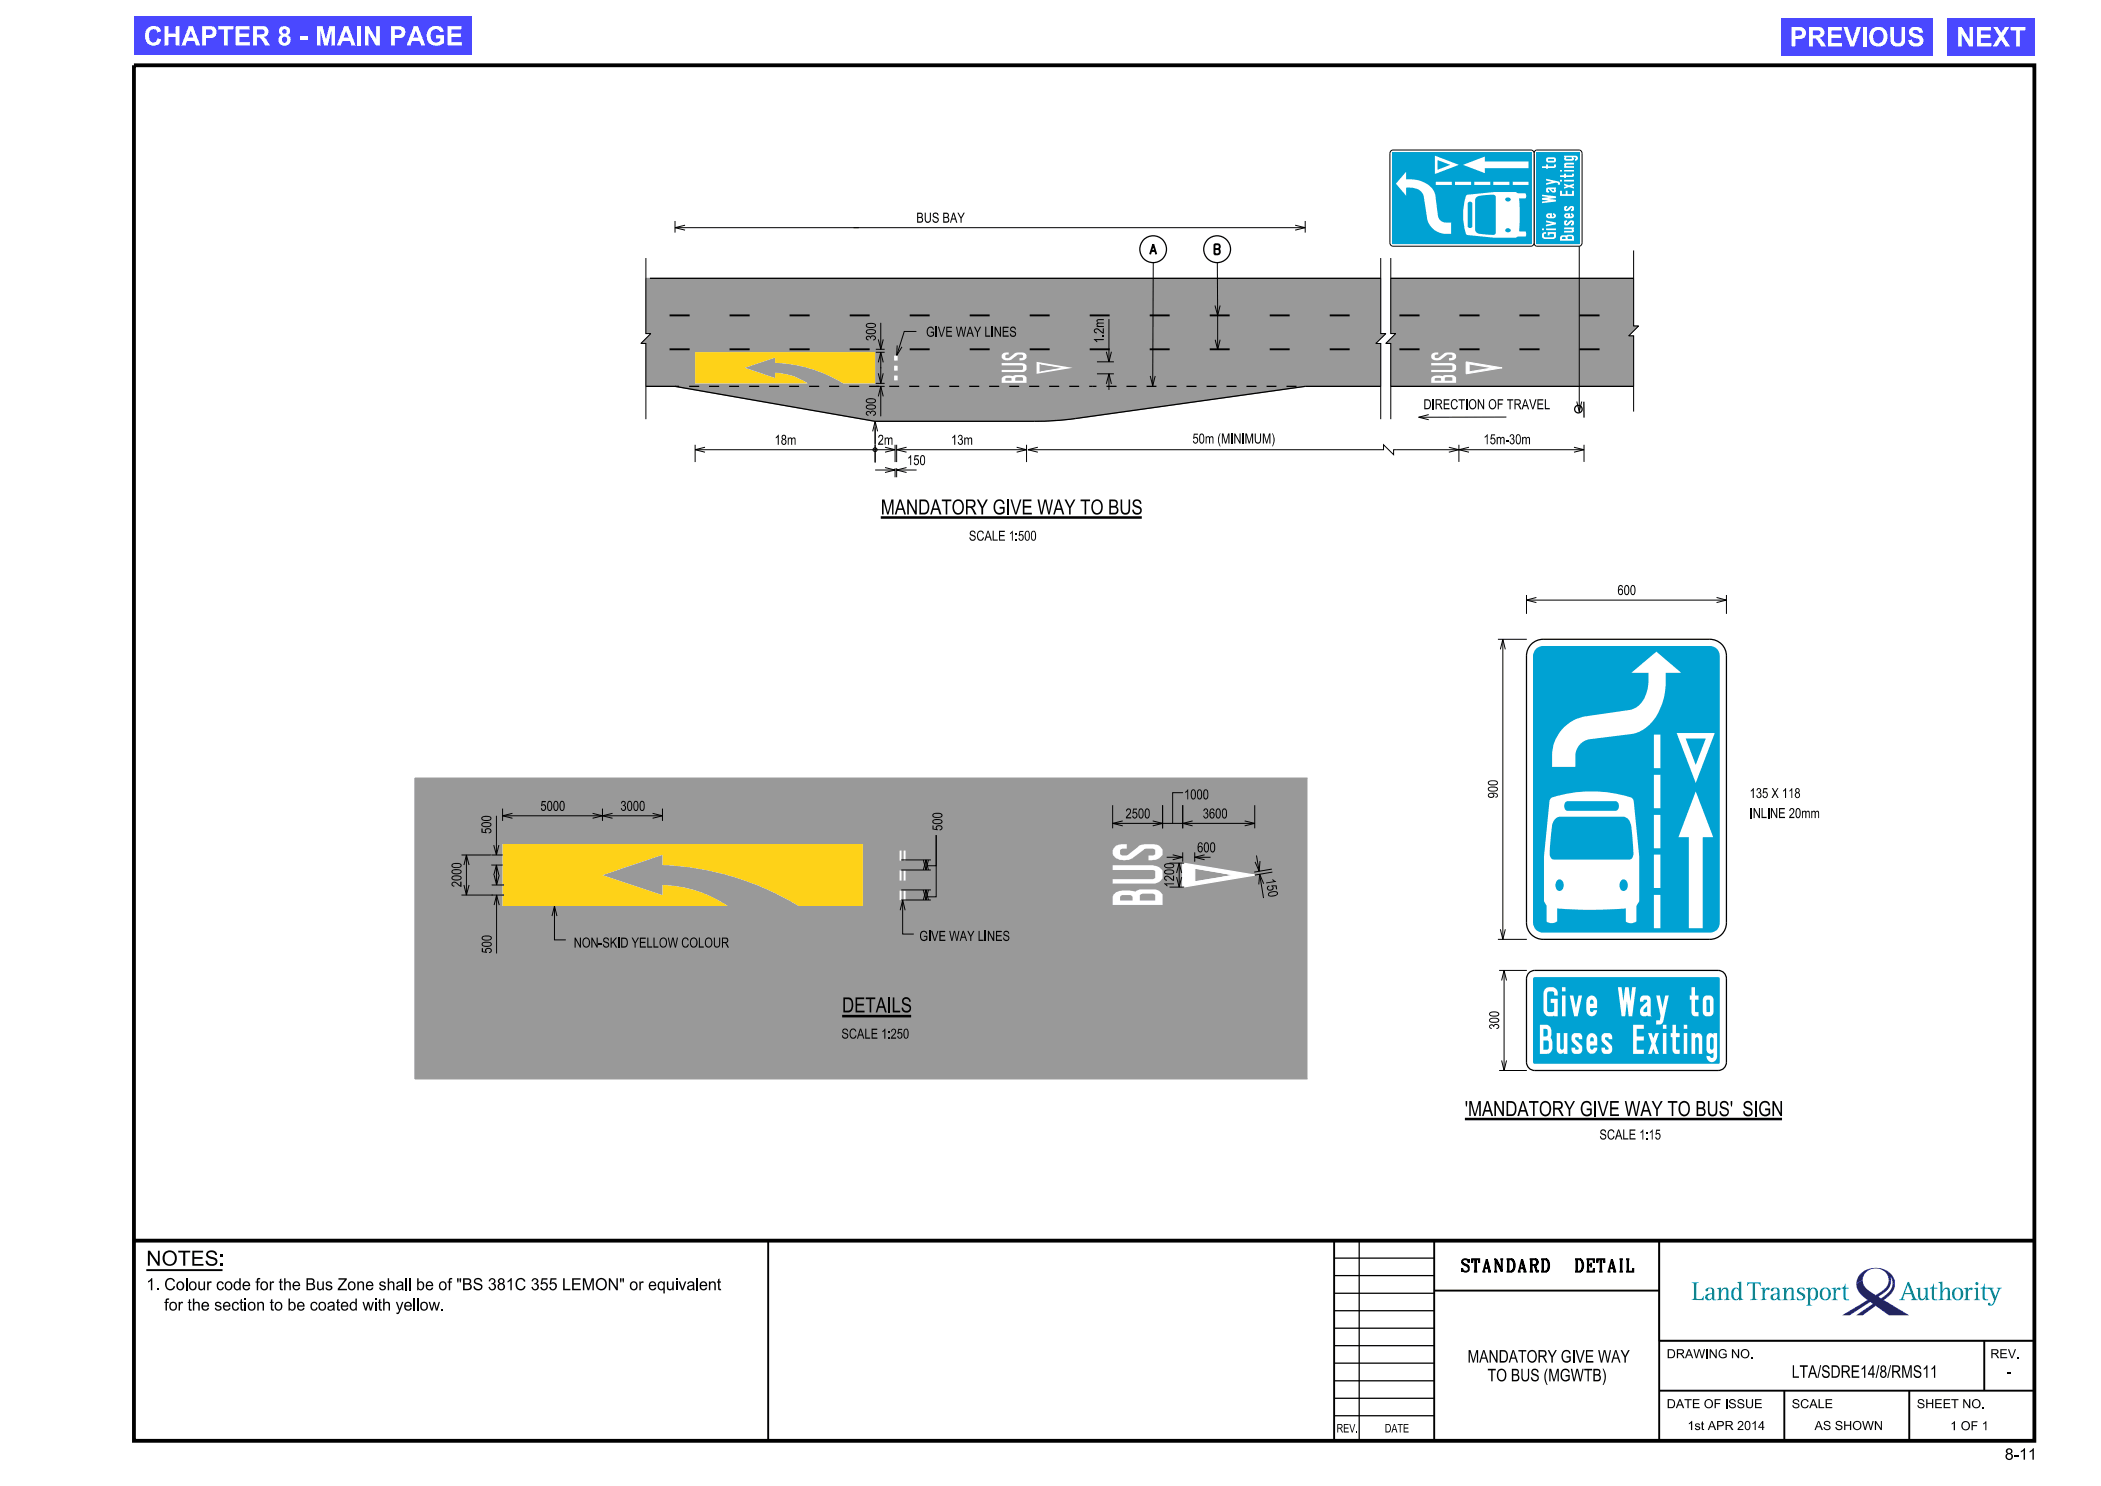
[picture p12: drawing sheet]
<svg xmlns="http://www.w3.org/2000/svg" width="420mm" height="297mm" viewBox="0 0 420 297" stroke-linecap="round" stroke-linejoin="round" font-family="sans-serif">
<defs><g id="words">
<g font-size="3.8" fill="#fff">
<text x="28.7" y="9.1">CHAPTER 8 - MAIN PAGE</text>
<text x="357.8" y="9.3">PREVIOUS</text>
<text x="391.1" y="9.3">NEXT</text>
</g>
<g font-size="3">
<text x="176.1" y="102.8">MANDATORY GIVE WAY TO BUS</text>
<text x="168.3" y="202.3">DETAILS</text>
<text x="292.8" y="223.1">'MANDATORY GIVE WAY TO BUS' SIGN</text>
<text x="29.3" y="253">NOTES:</text>
</g>
<g font-size="2.5">
<text x="292.3" y="254.2">STANDARD</text>
<text x="313.9" y="254.2">DETAIL</text>
<text x="293.3" y="272.3">MANDATORY GIVE WAY</text>
<text x="358.2" y="275.4">LTA/SDRE14/8/RMS11</text>
<text x="401.2" y="275.4">-</text>
<text x="297.4" y="276.1">TO BUS (MGWTB)</text>
</g>
<g font-size="2.4">
<text x="29.3" y="257.9">1. Colour code for the Bus Zone shall be of &quot;BS 381C 355 LEMON&quot; or equivalent</text>
<text x="32.8" y="261.9">for the section to be coated with yellow.</text>
</g>
<text font-size="2.3" x="400.8" y="291.8">8-11</text>
<g font-size="2">
<text x="183.2" y="44.5">BUS BAY</text>
<text x="229.9" y="50.8">A</text>
<text x="242.8" y="50.8">B</text>
<text x="185.1" y="67.3">GIVE WAY LINES</text>
<text x="284.6" y="81.8">DIRECTION OF TRAVEL</text>
<text x="154.8" y="88.9">18m</text>
<text x="175.5" y="88.9">2m</text>
<text x="190.1" y="88.9">13m</text>
<text x="238.4" y="88.6">50m (MINIMUM)</text>
<text x="296.6" y="88.8">15m-30m</text>
<text x="181.3" y="93">150</text>
<text x="193.7" y="108.1">SCALE 1:500</text>
<text x="323.3" y="118.9">600</text>
<text x="236.7" y="159.8">1000</text>
<text x="349.8" y="159.5">135 X 118</text>
<text x="108" y="162.1">5000</text>
<text x="124" y="162.1">3000</text>
<text x="225" y="163.6">2500</text>
<text x="240.4" y="163.6">3600</text>
<text x="349.8" y="163.5">INLINE 20mm</text>
<text x="239.3" y="170.3">600</text>
<text x="253" y="175.8" transform="rotate(81 253 175.8)">150</text>
<text x="114.7" y="189.4">NON-SKID YELLOW COLOUR</text>
<text x="183.8" y="188">GIVE WAY LINES</text>
<text x="168.2" y="207.6">SCALE 1:250</text>
<text x="319.7" y="227.8">SCALE 1:15</text>
</g>
<g font-size="1.8">
<text x="333.2" y="271.5">DRAWING NO.</text>
<text x="397.9" y="271.5">REV.</text>
<text x="333.2" y="281.5">DATE OF ISSUE</text>
<text x="358.2" y="281.5">SCALE</text>
<text x="383.2" y="281.5">SHEET NO.</text>
<text x="337.3" y="285.8">1st APR 2014</text>
<text x="362.7" y="285.8">AS SHOWN</text>
<text x="389.9" y="285.9">1 OF 1</text>
</g>
<g font-size="1.7">
<text x="267.2" y="286.3">REV.</text>
<text x="276.8" y="286.3">DATE</text>
</g>
<text font-size="1.6" x="220.7" y="66.7" transform="rotate(-90 220.7 66.7)">2</text>
</g></defs>
<g fill="none" stroke="#fff" stroke-width=".2">
<path d="M308.8 197.7l.7-.4h.9l.6 .3 .3 .4 .1 1h-.7v-.6l-.3-.2-1 .1-.1 3.7 .2 .3h.9l.2-.2 .1-1.7h-.7v-.8h1.4v3.5h-.7v-.4l-.3 .4h-.9l-.5-.2-.4-.5-.1-3.9zM312.2 197.3h.7v.9h-.7zM312.2 199h.7v4.1h-.7zM313.8 199h.7l.5 2.5 .6-2.5h.7l-.9 4.1h-.7zM317.5 199.3a1.07 1.07 0 0 1 1.2-.2 1.07 1.07 0 0 1 .6 1.1v1.3h-1.4v.5l.1 .2 .3 .1 .3-.4h.7a1.09 1.09 0 0 1-1.1 1.2 1.09 1.09 0 0 1-1.1-1.2v-1.7zM318 199.8l.4 .1 .2 .7h-.7v-.5zM323.4 197.3h.8l.3 2.8 .4-2.8h.7l.3 2.8 .4-2.8h.7l-.7 5.8h-.7l-.4-3-.3 3h-.7zM328.1 199.2l.4-.2h1l.3 .2 .2 .5v3.2l.3 .2h-.8l-.2-.3-.2 .3h-.6a1.05 1.05 0 0 1-.7-.8 1.05 1.05 0 0 1 .5-1.1l1-1v-.3l-.7-.1-.1 .4h-.7l.1-.7zM331.1 199h.7l.6 2.5 .5-2.5h.7l-1.1 5.1-.4 .6-.3 .1h-.7v-.9h.7l.2-.8zM338.1 197.3h.7v1.7h.7v.8h-.7v2.4l.7 .1v.8h-.9l-.3-.2-.2-.4v-2.7h-.3v-.8h.3zM340.7 199.1l.4-.1h.9l.5 .6v2.7l-.1 .4-.4 .4h-1.1l-.5-.6v-2.7zM341.1 199.8l.7 .1v2.4h-.6l-.1-.2z"/>
<path d="M307.8 204.8h1.5l.4 .2 .3 .4 .1 .5v1a.65 .65 0 0 0 .1 1l.1 1.6-.3 .8-.5 .3h-1.7zM308.5 208h.8l.3 .2v1.3l-.2 .3h-.9zM308.5 205.6h.6l.3 .3v1l-.2 .2h-.7zM311.2 206.5h.7v3l.2 .3h.3l.2-.3v-3h.7v4.1h-.7v-.3a.77 .77 0 0 1-.9 .3 .77 .77 0 0 1-.5-.9zM314.4 206.7l.3-.2h1l.3 .1 .3 .4v.7h-.7l-.1-.4-.6 .1v.3l1.3 1.2 .1 .4v.7l-.5 .6h-1.2l-.4-.5-.1-.7h.8l.1 .4 .6-.1v-.3l-1.4-1.4-.1-.8zM317.6 206.7a1.06 1.06 0 0 1 1.2-.1 1.06 1.06 0 0 1 .5 1.1v1.3h-1.4v.5l.2 .3h.2l.3-.4h.7a1.09 1.09 0 0 1-1.1 1.2 1.09 1.09 0 0 1-1.1-1.2l.1-1.9zM318 207.4l.2-.1 .3 .1 .1 .7h-.7zM320.4 206.6l.3-.1h1l.6 .5v.7h-.7l-.1-.4-.6 .1v.3l1.4 1.5v.8l-.5 .6h-1.2l-.5-.6v-.6h.8v.4l.7-.1v-.3l-1.2-1-.2-.4-.1-.9zM326.5 204.8h2.1v.8h-1.4v1.5h1.4v.9h-1.4v1.8h1.4v.8h-2.1zM328.6 201.6l.7-.6-.1 1.3-.6-.1zM329.5 206.5h.7l.3 1 .4-1h.7l-.7 2.1 .7 2h-.7l-.4-1-.3 1h-.7l.7-2zM332.4 204.8h.7v.8h-.7z"/>
<path d="M332.4 206.5h.7v4.1h-.7zM334.3 204.8h.7v1.7h.8v.8h-.8v2.4l.1 .1h.7v.8l-1.1-.1-.4-.6v-2.6h-.3v-.8h.3zM336.6 204.8h.7v.8h-.7zM336.6 206.5h.7v4.1h-.7zM338.1 206.5h.8v.4a.76 .76 0 0 1 .9-.4 .76 .76 0 0 1 .5 .9v3.2h-.7v-3a.36 .36 0 0 0-.4-.3 .36 .36 0 0 0-.3 .4v2.9h-.8zM341.4 206.7a.72 .72 0 0 1 1.1 .2v-.4h.8v4.5a1.08 1.08 0 0 1-1.1 1.3 1.08 1.08 0 0 1-1.1-1.3h.7l.3 .5 .3-.1 .1-1.1a.77 .77 0 0 1-.9 .3 .77 .77 0 0 1-.5-.9v-2.5zM341.9 207.4l.4-.1 .2 .3v1.9l-.2 .3h-.3l-.2-.3z"/>
</g>
<g fill="#fff">
<path d="M308.8 197.7l.7-.4h.9l.6 .3 .3 .4 .1 1h-.7v-.7l-.3-.1h-.9l-.1 .1-.1 3.7 .3 .3 1-.1 .1-.2v-1.6h-.7v-.8h1.4v3.5h-.7v-.4l-.3 .4h-.9l-.5-.2-.4-.5-.1-3.9z" fill-rule="evenodd"/>
<path d="M312.2 199h.7v4.1h-.7z" fill-rule="evenodd"/>
<path d="M312.2 197.3h.7v.9h-.7z" fill-rule="evenodd"/>
<path d="M313.8 199h.7l.5 2.5 .6-2.5h.7l-.9 4.1h-.7z" fill-rule="evenodd"/>
<path d="M317.5 199.3l-.4 .9v1.7a1.09 1.09 0 0 0 1.1 1.2 1.09 1.09 0 0 0 1.1-1.2h-.7a.35 .35 0 0 1-.4 .4 .35 .35 0 0 1-.3-.4v-.4h1.4v-1.3a1.07 1.07 0 0 0-.6-1.1 1.07 1.07 0 0 0-1.2 .2zM318 199.9a.34 .34 0 0 1 .4-.1 .34 .34 0 0 1 .2 .4v.4h-.7v-.5z" fill-rule="evenodd"/>
<path d="M323.4 197.3h.8l.3 2.8 .4-2.8h.7l.3 2.8 .4-2.8h.7l-.7 5.8h-.7l-.4-3-.3 3h-.7z" fill-rule="evenodd"/>
<path d="M328.1 199.2l-.2 .3-.1 .7h.7l.2-.4h.5l.1 .4-1 1a1.09 1.09 0 0 0 .2 1.9h.5l.2-.2 .2 .2h.7l-.1-3.4-.2-.5-.3-.2h-1zM328.6 201.7l.7-.7-.1 1.3-.6-.1z" fill-rule="evenodd"/>
<path d="M331.1 199h.7l.6 2.5 .5-2.5h.7l-1.1 5.1-.4 .6-.3 .1h-.7v-.9h.6l.3-.8z" fill-rule="evenodd"/>
<path d="M338.1 197.3h.7v1.7h.7v.8h-.7v2.4l.7 .1v.8h-.9l-.3-.2-.2-.4v-2.7h-.3v-.8h.3z" fill-rule="evenodd"/>
<path d="M340.7 199.1l-.3 .7v2.7l.5 .6h1.1l.4-.4 .1-.4v-2.7l-.5-.6h-.9zM341.2 199.8l.6 .1v2.2l-.1 .2-.6-.1z" fill-rule="evenodd"/>
<path d="M307.8 204.8v5.8h1.7l.5-.3 .3-.8-.1-1.6a.98 .98 0 0 1-.1-1.2v-.8l-.1-.5-.3-.4-.4-.2zM308.5 208h.8l.3 .2v1.3l-.2 .3h-.9zM308.5 205.6l.7 .1 .2 .2v1l-.3 .2h-.6z" fill-rule="evenodd"/>
<path d="M311.2 206.5h.7v2.9a.36 .36 0 0 0 .4 .4 .36 .36 0 0 0 .3-.4v-2.9h.7v4.1h-.7v-.3a.77 .77 0 0 1-.9 .3 .77 .77 0 0 1-.5-.9z" fill-rule="evenodd"/>
<path d="M314.4 206.7l.3-.2h1l.3 .1 .3 .4v.7h-.7l-.1-.4-.6 .1v.4l1.3 1.1 .1 .4v.7l-.5 .6h-1.2l-.4-.5-.1-.7h.8v.3l.1 .1h.5l.1-.1v-.2l-1.4-1.5-.1-.8z" fill-rule="evenodd"/>
<path d="M317.6 206.7l-.4 .8-.1 1.9a1.09 1.09 0 0 0 1.1 1.2 1.09 1.09 0 0 0 1.1-1.2h-.7a.36 .36 0 0 1-.3 .4 .36 .36 0 0 1-.4-.4v-.4h1.4v-1.3a1.07 1.07 0 0 0-.5-1 1.07 1.07 0 0 0-1.2 0zM318 207.5a.35 .35 0 0 1 .4-.2 .35 .35 0 0 1 .2 .4v.4h-.7z" fill-rule="evenodd"/>
<path d="M320.5 206.6l1.2-.1 .6 .5v.7h-.7l-.1-.4-.6 .1v.3l1.4 1.5v.8l-.5 .6h-1.2l-.5-.6v-.6h.8l.1 .4 .6-.1-.1-.3-1.3-1.4-.1-.9z" fill-rule="evenodd"/>
<path d="M326.5 204.8h2.1v.8h-1.4v1.5h1.4v.9h-1.4v1.8h1.4v.8h-2.1z" fill-rule="evenodd"/>
<path d="M329.5 206.5h.7l.3 1 .4-1h.7l-.7 2.1 .7 2h-.7l-.4-1-.3 1h-.7l.7-2z" fill-rule="evenodd"/>
<path d="M332.4 206.5h.7v4.1h-.7z" fill-rule="evenodd"/>
<path d="M332.4 204.8h.7v.8h-.7z" fill-rule="evenodd"/>
<path d="M334.3 204.8h.7v1.7h.8v.8h-.8v2.4l.2 .1h.6v.8l-1.1-.1-.4-.6v-2.6h-.3v-.8h.3z" fill-rule="evenodd"/>
<path d="M336.6 206.5h.7v4.1h-.7z" fill-rule="evenodd"/>
<path d="M336.6 204.8h.7v.8h-.7z" fill-rule="evenodd"/>
<path d="M338.1 206.5h.8v.4a.76 .76 0 0 1 .9-.4 .76 .76 0 0 1 .5 .9v3.2h-.7v-2.9a.36 .36 0 0 0-.4-.4 .36 .36 0 0 0-.3 .4v2.9h-.8z" fill-rule="evenodd"/>
<path d="M341.4 206.7l-.3 .5v2.5a.77 .77 0 0 0 .5 .9 .77 .77 0 0 0 .9-.3v.8a.35 .35 0 0 1-.3 .4 .35 .35 0 0 1-.4-.4l-.7-.1a1.08 1.08 0 0 0 1.1 1.3 1.08 1.08 0 0 0 1.1-1.3v-4.5h-.8v.4l-.5-.4zM341.9 207.5a.35 .35 0 0 1 .4-.2 .35 .35 0 0 1 .2 .4v1.8a.35 .35 0 0 1-.3 .3 .35 .35 0 0 1-.4-.4z" fill-rule="evenodd"/>
</g>
<g fill="#00a2d3">
<path d="M306.6 195.4l-.1 .2v16.7l.2 .3h36.8l.3-.2v-16.8l-.1-.2-36.9-.1zM332.4 206.5h.7v4.1h-.7zM312.2 199h.7v4.1h-.7zM308.8 197.7l.7-.4h.9l.6 .3 .3 .4 .1 1h-.7v-.7l-.3-.1h-.9l-.1 .1-.1 3.7 .3 .3 1-.1 .1-.2v-1.6h-.7v-.8h1.4v3.5h-.7v-.2l-.3 .2h-.9l-.5-.2-.4-.5-.1-3.9zM312.2 197.3h.7v.9h-.7zM313.8 199h.7l.5 2.5 .6-2.5h.7l-.9 4.1h-.7zM317.5 199.3a1.07 1.07 0 0 1 1.2-.2 1.07 1.07 0 0 1 .6 1.1v1.3h-1.4v.4a.35 .35 0 0 0 .3 .4 .35 .35 0 0 0 .4-.4h.7a1.09 1.09 0 0 1-1.1 1.2 1.09 1.09 0 0 1-1.1-1.2v-1.7zM323.4 197.3h.8l.3 2.8 .4-2.8h.7l.3 2.8 .4-2.8h.7l-.7 5.8h-.7l-.4-3-.3 3h-.7zM328.2 199.1l1.3-.1 .3 .2 .2 .5v3.1l.3 .3h-.7l-.4-.2-.2 .2h-.5a1.09 1.09 0 0 1-.2-1.9l1-1-.2-.4h-.5l-.1 .4h-.7l.1-.7zM331.1 199h.7l.6 2.5 .5-2.5h.7l-1.1 5.1-.4 .6-.3 .1h-.7v-.9h.7l.2-.8zM338.1 197.3h.7v1.7h.7v.8h-.7v2.4l.7 .1v.8h-.9l-.3-.2-.2-.4v-2.7h-.3v-.8h.3zM340.7 199.1l.4-.1h.9l.5 .6v2.7l-.1 .4-.4 .4h-1.1l-.5-.6v-2.7zM307.8 204.8h1.5l.4 .2 .3 .4 .1 .5v.9a.89 .89 0 0 0 .1 1.1l.1 1.6-.3 .8-.5 .3h-1.7zM311.2 206.5h.7v2.9a.36 .36 0 0 0 .4 .4 .36 .36 0 0 0 .3-.4v-2.9h.7v4.1h-.7v-.3a.77 .77 0 0 1-1 .3 .77 .77 0 0 1-.4-.9zM314.4 206.7l.3-.2h1l.3 .1 .3 .4v.7h-.7l-.1-.4-.6 .1v.4l1.3 1.1 .1 .4v.7l-.5 .6h-1.2l-.4-.5-.1-.7h.8v.3l.1 .1h.5l.1-.1v-.2l-1.4-1.5-.1-.8zM317.4 207a1.07 1.07 0 0 1 1.2-.4 1.07 1.07 0 0 1 .7 1.1v1.3h-1.4v.4a.36 .36 0 0 0 .4 .4 .36 .36 0 0 0 .3-.4h.7a1.09 1.09 0 0 1-1.1 1.2 1.09 1.09 0 0 1-1.1-1.2v-1.7zM320.5 206.6l1.2-.1 .6 .5v.7h-.7l-.1-.4-.6 .1v.3l1.4 1.5v.8l-.5 .6h-1.2l-.5-.6v-.6h.8l.1 .4 .6-.1-.1-.3-1.3-1.4-.1-.9zM326.5 204.8h2.1v.8h-1.4v1.5h1.4v.9h-1.4v1.8h1.4v.8h-2.1zM329.5 206.5h.7l.3 1 .4-1h.7l-.7 2.1 .7 2h-.7l-.4-1-.3 1h-.7l.7-2zM332.4 204.8h.7v.8h-.7zM334.3 204.8h.7v1.7h.8v.8h-.8v2.4l.2 .1h.6v.8l-1.1-.1-.4-.6v-2.6h-.3v-.8h.3zM336.6 206.5h.7v4.1h-.7zM336.6 204.8h.7v.8h-.7zM338.1 206.5h.8v.3a.78 .78 0 0 1 .9-.3 .78 .78 0 0 1 .5 .9v3.2h-.7v-2.9a.36 .36 0 0 0-.4-.4 .36 .36 0 0 0-.3 .4v2.9h-.8zM341.4 206.7l.6-.2 .5 .3v-.3h.8v4.5a1.08 1.08 0 0 1-1.1 1.3 1.08 1.08 0 0 1-1.1-1.3l.7 .1a.35 .35 0 0 0 .4 .4 .35 .35 0 0 0 .3-.4v-.8a.78 .78 0 0 1-.9 .2 .78 .78 0 0 1-.5-.8v-2.5z" fill-rule="evenodd"/>
<path d="M318 199.8l.4 .1 .2 .7h-.7v-.5z" fill-rule="evenodd"/>
<path d="M328.7 201.6l.6-.6-.1 1.3-.6-.1z" fill-rule="evenodd"/>
<path d="M341.2 199.8l.6 .1v2.2l-.1 .2-.6-.1z" fill-rule="evenodd"/>
<path d="M308.5 205.6l.7 .1 .2 .2v1l-.3 .2h-.6z" fill-rule="evenodd"/>
<path d="M308.5 208h.8l.3 .2v1.3l-.2 .3h-.9z" fill-rule="evenodd"/>
<path d="M318 207.4l.3-.1 .3 .2v.6h-.7z" fill-rule="evenodd"/>
<path d="M342 207.4a.34 .34 0 0 1 .4-.1 .34 .34 0 0 1 .1 .4v1.8a.35 .35 0 0 1-.3 .3 .35 .35 0 0 1-.4-.4v-1.8z" fill-rule="evenodd"/>
</g>
<path d="M306.1 128.8a3.2 3.2 0 0 0-.9 2.3v53.3a3.3 3.3 0 0 0 3.3 3.3h33.3a3.3 3.3 0 0 0 3.3-3.3v-53.3a3.3 3.3 0 0 0-3.3-3.3h-33.3a3.1 3.1 0 0 0-2.4 1zM307.1 129.7l.6-.4 .8-.2h33.3a1.93 1.93 0 0 1 2 2v53.3a1.95 1.95 0 0 1-2 2h-33.3a1.99 1.99 0 0 1-2-2v-53.3l.1-.7z" fill-rule="evenodd" fill="#fff"/>
<path d="M335.2 146.5h7.6l-3.8 10zM337 147.6h4l-2 5.3zM339 158.2l3.5 9.1h-2.1v18.2h-2.8v-18.2h-2.1z" fill="none" stroke="#fff" stroke-width=".2"/>
<g fill="#fff">
<path d="M335.2 146.5l3.8 10 3.8-10zM337 147.6h4l-2 5.3z" fill-rule="evenodd"/>
<path d="M339 158.2l3.5 9.1h-2.1v18.2h-2.8v-18.2h-2.1z" fill-rule="evenodd"/>
</g>
<path d="M330.6 146.8h1.3v6.7h-1.3zM330.6 154.9h1.3v6.6h-1.3zM330.6 162.9h1.3v6.6h-1.3zM330.6 170.8h1.3v6.7h-1.3zM330.6 178.9h1.3v6.6h-1.3z" fill="none" stroke="#fff" stroke-width=".2"/>
<g fill="#fff">
<path d="M330.6 146.8h1.3v6.7h-1.3z" fill-rule="evenodd"/>
<path d="M330.6 154.9h1.3v6.6h-1.3z" fill-rule="evenodd"/>
<path d="M330.6 162.9h1.3v6.6h-1.3z" fill-rule="evenodd"/>
<path d="M330.6 170.8h1.3v6.7h-1.3z" fill-rule="evenodd"/>
<path d="M330.6 178.9h1.3v6.6h-1.3z" fill-rule="evenodd"/>
</g>
<g fill="#00a2d3">
<path d="M337 147.6h4l-2 5.3z"/>
<path d="M307.1 129.7l-.5 .7-.1 .7v53.3a1.99 1.99 0 0 0 2 2h33.3a1.95 1.95 0 0 0 2-2v-53.3a1.93 1.93 0 0 0-2-2h-33.3l-.8 .1zM312.6 145.5a7.9 7.9 0 0 1 4.5-2.3l8.7-1.3a5.3 5.3 0 0 0 3.7-5.2v-2.2h-3.4l5-4.3 5 4.3h-3.1v1.6a12.2 12.2 0 0 1-3.9 9.3l-1.3 .8-1.3 .4-8.6 1.1a3.4 3.4 0 0 0-3 3.4v2.2h-4.6v-2.2a7.8 7.8 0 0 1 2.3-5.6zM310.1 159.5a25.1 25.1 0 0 1 16.1 0l.4 .7 1.1 11v8.9l-.6 .9v3.1a1.77 1.77 0 0 1-2.1 .1v-2.6a83.6 83.6 0 0 1-13.7 0v2.5a1.86 1.86 0 0 1-2.1 .1v-3.2l-.6-.9v-8.9l1.1-11zM330.6 162.9h1.3v6.6h-1.3zM330.6 146.8h1.3v6.7h-1.3zM330.6 154.9h1.3v6.6h-1.3zM330.6 170.8h1.3v6.7h-1.3zM330.6 178.9h1.3v6.6h-1.3zM335.2 146.5h7.6l-3.8 10zM339 158.2l3.5 9.1h-2.1v18.2h-2.8v-18.2h-2.1z" fill-rule="evenodd"/>
<path d="M312.9 160.4l.5-.3h9.5a1.02 1.02 0 0 1 .7 1 1.02 1.02 0 0 1-.7 1h-9.5a1.03 1.03 0 0 1-.5-1.7z" fill-rule="evenodd"/>
<path d="M311 163.6l.9-.4h12.5a1.97 1.97 0 0 1 1.7 2l.4 5.4-.1 .6-.4 .5-15.4 .1-.3-.1-.3-.3a2.09 2.09 0 0 1-.2-1.6l.1-.7a18.9 18.9 0 0 1 .7-5z" fill-rule="evenodd"/>
<path d="M311.4 175.9a.87 .87 0 0 1 .9 .1 .87 .87 0 0 1 .3 .9 .84 .84 0 0 1-.4 1 .84 .84 0 0 1-1-.1l-.2-.6v-.6z" fill-rule="evenodd"/>
<path d="M324.2 175.9a.87 .87 0 0 1 .9 .1 .87 .87 0 0 1 .3 .9 .84 .84 0 0 1-.4 1 .84 .84 0 0 1-1-.1l-.2-.6v-.6z" fill-rule="evenodd"/>
</g>
<path d="M129.1 55.6h146.9v11.1h1l-2 1.9h1v8.6h-15.1l-45.8 6.4-3.7 .4-4.6 .2h-31.9l-40-7h-5.8v-8.6h-1l2-1.9h-1zM278 55.6h48.6v9.6h1l-2 1.9h1v10.1h-48.6v-8.6h-1l2-1.9h-1z" fill="none" stroke="#7f7f7f" stroke-width=".2"/>
<g fill="#999">
<path d="M278 55.6h48.6v9.6h1l-2 1.9h1v10.1h-48.6v-8.6h-1l2-1.9h-1z" fill-rule="evenodd"/>
<path d="M129.1 55.6v11.1h1l-2 1.9h1v8.6h5.8l40 7h31.9l4.6-.2 3.7-.4 45.8-6.4h15.1v-8.6h-1l2-1.9h-1v-11.1zM139 70.4h35.9v6.2h-35.9z" fill-rule="evenodd"/>
</g>
<path d="M139 70.4h35.9v6.2h-6.4a27.8 27.8 0 0 0-13.6-4.1v-1l-6 2 6 2v-1l1.3 .1a12.4 12.4 0 0 1 5.3 2h-22.5z" fill-rule="evenodd" fill="#fed218"/>
<path d="M161.5 77h7" fill="none" stroke="#999" stroke-width=".2"/>
<path d="M148.9 73.5l6-2v1a27.8 27.8 0 0 1 13.6 4.1v.4h-7v-.4a12.4 12.4 0 0 0-6.6-2.1v1z" fill-rule="evenodd" fill="#999"/>
<path d="M307.1 30.4h8.6l.1 .1v18.1l-.1 .2h-8.5l-.1-.2z" fill="none" stroke="#000" stroke-width=".2"/>
<g fill="#fff">
<path d="M308.3 45.6h.3v.4h-.3z"/>
<path d="M309.1 45.6h1.9v.4h-1.9z"/>
<path d="M311.9 35.9h.3v.4h-.3z"/>
<path d="M312.7 35.9h1.9v.4h-1.9z"/>
<path d="M311.9 34h.3v.3h-.3z"/>
<path d="M312.7 34h1.9v.3h-1.9z"/>
<path d="M308.4 46.6l.3-.2h.4v.3h-.3l-.2 .2 .2 .5h1.8l.1-.1-.1-.6h-.8v.4h-.4v-.7h1.6v.3h-.2l.2 .1v.5l-.4 .5h-1.9l-.4-.5z" fill-rule="evenodd"/>
<path d="M309.1 44.1l1.9 .4v.3l-2 .5v-.4l1.3-.2-1.2-.3z" fill-rule="evenodd"/>
<path d="M309.2 42.8a.5 .5 0 0 0-.1 .6 .5 .5 0 0 0 .6 .2h.7a.52 .52 0 0 0 .6-.5 .52 .52 0 0 0-.6-.5v.4a.16 .16 0 0 1 .3 .1 .16 .16 0 0 1-.2 .2h-.3v-.7h-.7zM309.5 43h.3v.3h-.3z" fill-rule="evenodd"/>
<path d="M308.3 38.9l2.7 .3v.4l-1.4 .2 1.4 .1v.4l-2.7 .3v-.3l1.3-.2-1.3-.2v-.3l1.3-.2-1.3-.2z" fill-rule="evenodd"/>
<path d="M309.1 37.6v.7l.2 .2h.4v-.3l-.2-.1v-.3h.2l.7 .7h.4l.2-.2v-.4l-.1-.1 .1-.1v-.4v.2h-1.6zM310.1 37.8h.5l.1 .3h-.4z" fill-rule="evenodd"/>
<path d="M309.1 35.7l2.4 .6 .3 .2 .1 .4h-.5v-.3l-.4-.1-1.9 .4v-.3l1.1-.3-1.1-.2z" fill-rule="evenodd"/>
<path d="M308.3 33.2h.8v-.3h.4v.3h1.1l.1-.3h.3v.5l-.3 .2h-1.2v.1h-.4v-.1h-.8z" fill-rule="evenodd"/>
<path d="M309.1 31.6v.6l.2 .3h1.4l.3-.3v-.5l-.2-.2-1.3-.1zM309.5 31.8h1.1l.1 .3h-1.2z" fill-rule="evenodd"/>
<path d="M312 47.2l-.1 .2v.7h2.7v-.8l-.3-.4h-.9l-.3 .2-.8-.1zM313.4 47.3h.8l.1 .5h-.9zM312.3 47.4l.5-.1 .2 .2v.3h-.8z" fill-rule="evenodd"/>
<path d="M312.7 45.5h1.9v.3h-.1l.1 .1a.35 .35 0 0 1 0 .4 .35 .35 0 0 1-.4 .2h-1.5v-.4h1.3a.17 .17 0 0 0 .3-.1 .18 .18 0 0 0-.3-.2h-1.3z" fill-rule="evenodd"/>
<path d="M312.7 44.2l.6-.2v.4h-.2v.3h.2l.6-.6h.5l.2 .2v.5l-.2 .2-.4 .1v-.4h.3v-.3h-.2l-.6 .6h-.6l-.2-.2z" fill-rule="evenodd"/>
<path d="M312.8 42.7a.53 .53 0 0 0-.1 .6 .53 .53 0 0 0 .6 .3h.7a.52 .52 0 0 0 .6-.5 .52 .52 0 0 0-.6-.5v.3a.18 .18 0 0 1 .3 .2 .18 .18 0 0 1-.3 .2h-.1v-.7zM313.1 43l.3-.1v.4h-.2z" fill-rule="evenodd"/>
<path d="M312.7 41.3l.6-.1v.3l-.2 .1v.2h.2l.6-.6h.6l.1 .2v.5l-.1 .3h-.5v-.4h.3v-.2l-.2-.1-.5 .6-.8 .1-.1-.3z" fill-rule="evenodd"/>
<path d="M311.9 38.1h.3v.7h.8v-.7h.4v.7h.9v-.7h.3v1.1h-2.7z" fill-rule="evenodd"/>
<path d="M312.7 36.7l1 .3 .9-.3v.3l-.4 .2 .4 .2v.3l-.9-.3-1 .3v-.3l.5-.2-.5-.2z" fill-rule="evenodd"/>
<path d="M311.9 35h.8v-.3h.4v.3h1.1l.1-.3h.3v.4l-.1 .2-1.4 .1v.2h-.4v-.2h-.8z" fill-rule="evenodd"/>
<path d="M312.7 32.7l.3-.2h1.6v.4h-1.3a.17 .17 0 0 0-.2 .1 .17 .17 0 0 0 .2 .2h1.3v.3h-1.9v-.3h.1l-.1-.2z" fill-rule="evenodd"/>
<path d="M312.7 31.1v.3h.1l-.1 .5 .4 .2h1.3l.2-.2-.1-.5h.4a.18 .18 0 0 1 .2 .2 .18 .18 0 0 1-.2 .2v.3a.52 .52 0 0 0 .6-.5 .52 .52 0 0 0-.6-.5zM313.1 31.5l.9-.1a.18 .18 0 0 1 .3 .2 .18 .18 0 0 1-.3 .2h-.8z" fill-rule="evenodd"/>
<path d="M306.8 30.2l-.1 .5v18.1l.5 .4h8.6l.4-.3 .1-.4-.1-18.2-.5-.3h-8.5zM307.2 30.4h8.5l.1 .1v18.1l-.1 .2h-8.5l-.1-.2v-18.1z" fill-rule="evenodd"/>
</g>
<path d="M306.8 30.2l.4-.2h8.5a.66 .66 0 0 1 .6 .7v17.8a.66 .66 0 0 1-.6 .7h-8.5a.63 .63 0 0 1-.5-.7v-17.8z" fill="none" stroke="#000" stroke-width=".2"/>
<g fill="#00a2d3">
<path d="M307.2 30.4l-.1 .1v18.1l.1 .2h8.5l.1-.2v-18.1l-.1-.1zM308.3 45.6h.3v.4h-.3zM309.1 45.6h1.9v.4h-1.9zM309.1 44.1l1.9 .4v.3l-2 .5v-.4l1.3-.2-1.2-.3zM309.2 42.8l.3-.2h.7v.7h.3a.18 .18 0 0 0 .2-.2 .18 .18 0 0 0-.3-.1v-.4a.52 .52 0 0 1 .6 .5 .52 .52 0 0 1-.6 .5h-.7a.51 .51 0 0 1-.6-.2 .51 .51 0 0 1 .1-.6zM308.3 38.9l2.7 .3v.4l-1.4 .2 1.4 .1v.4l-2.7 .3v-.3l1.3-.2-1.3-.2v-.3l1.3-.2-1.3-.2zM308.3 46.6l.4-.2h.4v.3h-.3l-.2 .2 .2 .5h1.8l.1-.1-.1-.6h-.8v.4h-.4v-.7h1.6v.3h-.1l.1 .1v.5l-.4 .5h-1.9l-.4-.4zM309.1 35.7l2.4 .6 .3 .2 .1 .4h-.5v-.3l-.4-.1-1.9 .4v-.3l1.1-.3-1.1-.2zM308.3 33.2h.8v-.3h.4v.3h1.1l.1-.3h.3v.5l-.3 .2h-1.2v.1h-.4v-.1h-.8zM309.1 31.6l.4-.2 1.3 .1 .2 .2v.5l-.3 .3h-1.4l-.2-.3zM312 47.2l.3-.2 .8 .1 .3-.2h.9l.3 .4v.8h-2.7v-.7zM312.7 45.5h1.9v.3h-.1l.1 .1a.35 .35 0 0 1 0 .4 .35 .35 0 0 1-.4 .2h-1.5v-.4h1.3a.17 .17 0 0 0 .3-.1 .18 .18 0 0 0-.3-.2h-1.3zM312.8 44.1l.5-.1v.4h-.2v.3h.2l.6-.6h.5l.2 .2v.5l-.2 .2-.4 .1v-.4h.3v-.3h-.2l-.6 .6h-.6l-.2-.2v-.5zM312.8 42.8l.3-.2h.8v.7h.2a.18 .18 0 0 0 .2-.2 .18 .18 0 0 0-.3-.2v-.3a.52 .52 0 0 1 .6 .5 .52 .52 0 0 1-.6 .5h-.7a.52 .52 0 0 1-.6-.2 .52 .52 0 0 1 .1-.6zM312.8 41.2h.5v.3l-.2 .1v.2h.2l.6-.6h.6l.1 .2v.5l-.1 .3h-.5v-.4h.3v-.2l-.2-.1-.5 .6-.8 .1-.1-.3v-.5zM311.9 38.1h.3v.7h.8v-.7h.4v.7h.9v-.7h.3v1.1h-2.7zM312.7 36.7l1 .3 .9-.3v.3l-.4 .2 .4 .2v.3l-.9-.3-1 .3v-.3l.5-.2-.5-.2zM311.9 35.9h.3v.4h-.3zM312.7 35.9h1.9v.4h-1.9zM311.9 35h.8v-.3h.4v.3h1.1l.1-.3h.3v.4l-.1 .2-1.4 .1v.2h-.4v-.2h-.8zM311.9 34h.3v.3h-.3zM312.7 34h1.9v.3h-1.9zM312.7 32.7l.3-.2h1.6v.4h-1.3a.17 .17 0 0 0-.2 .1 .17 .17 0 0 0 .2 .2h1.3v.3h-1.9v-.3h.1l-.1-.2zM312.7 31.1h2.2a.52 .52 0 0 1 .6 .5 .52 .52 0 0 1-.6 .5v-.4a.16 .16 0 0 0 .2-.1 .16 .16 0 0 0-.2-.2h-.4l.1 .5-.2 .2h-1.3l-.4-.2 .1-.5h-.1zM309.2 37.5h1.8v-.2v.4l-.1 .1 .1 .1v.4l-.2 .2h-.4l-.7-.7h-.2v.3l.2 .1v.3h-.4l-.2-.2v-.6z" fill-rule="evenodd"/>
<path d="M309.5 43h.3v.3h-.3z" fill-rule="evenodd"/>
<path d="M310.1 37.8h.5l.1 .3h-.4z" fill-rule="evenodd"/>
<path d="M309.5 31.8h1.1l.1 .3h-1.2z" fill-rule="evenodd"/>
<path d="M313.1 31.5l.9-.1a.18 .18 0 0 1 .3 .2 .18 .18 0 0 1-.3 .2h-.8z" fill-rule="evenodd"/>
<path d="M313.1 43l.3-.1v.4h-.2z" fill-rule="evenodd"/>
<path d="M312.3 47.4l.5-.1 .2 .2v.3h-.8z" fill-rule="evenodd"/>
<path d="M313.4 47.3h.8l.1 .5h-.9z" fill-rule="evenodd"/>
</g>
<path d="M301 39.7a.53 .53 0 0 1 .6-.2 .53 .53 0 0 1 .3 .6 .53 .53 0 0 1-.6 .2 .53 .53 0 0 1-.3-.6zM301 45.8a.53 .53 0 0 1 .6-.2 .53 .53 0 0 1 .3 .6 .54 .54 0 0 1-.6 .2 .54 .54 0 0 1-.3-.6z" fill="none" stroke="#fff" stroke-width=".2"/>
<g fill="#fff">
<path d="M302.4 36.3h3.2v.7h-3.2z"/>
<path d="M298.5 36.3h3.2v.7h-3.2z"/>
<path d="M294.7 36.3h3.2v.7h-3.2z"/>
<path d="M290.9 36.3h3.2v.7h-3.2z"/>
<path d="M287 36.3h3.2v.7h-3.2z"/>
<path d="M292.5 32.9l4.3-1.6v1h8.8v1.3h-8.8v1z" fill-rule="evenodd"/>
<path d="M286.8 31.1v3.7l4.8-1.9zM287.4 32l2.5 .9-2.5 1z" fill-rule="evenodd"/>
</g>
<path d="M281.1 34.3v1.5a5.3 5.3 0 0 1 5.8 2.9l.5 4.4a1.6 1.6 0 0 0 1.6 1.4h1.1v2.2a4.1 4.1 0 0 1-4.8-3.2l-.7-4.2a2.5 2.5 0 0 0-2.7-1.8h-.8v1.6l-2.1-2.4zM281.9 37.5h.1" fill="none" stroke="#fff" stroke-width=".2"/>
<path d="M281.1 34.3v1.5a5.6 5.6 0 0 1 5.7 2.7l.6 4.6a1.58 1.58 0 0 0 1.6 1.4h1.1v2.2a4.7 4.7 0 0 1-3.3-.7 3.7 3.7 0 0 1-1.5-2.5l-.7-4.2a2.97 2.97 0 0 0-3.5-1.8v1.6l-2.1-2.4z" fill-rule="evenodd" fill="#fff"/>
<path d="M295.2 39.4a8.8 8.8 0 0 1 3.5-.4l.3 .3-.1 7.5a6.4 6.4 0 0 1-3.1-.1 .93 .93 0 0 1-.9-.7v-6.1zM303.7 39.7h.1M304.9 38.6h.1M305 39.7h.1M305 39.6h-1.3l.1 3.3-.1 3.3h1.2l.2 .5-.1 .6M305 39.6l.1-.5-.2-.5h-1.5l-.4-.2h-4.3l-5.6 .6a12.1 12.1 0 0 0 0 7.9l5.6 .6h4.3l.4-.2h1.6M293.5 40.5a.52 .52 0 0 1 .8 .1v4.6a.47 .47 0 0 1-.4 .4 .47 .47 0 0 1-.5-.4zM303.7 46.2h.1M304.9 46.2h.1M305 47.3h.1" fill="none" stroke="#fff" stroke-width=".2"/>
<path d="M293.1 39a12.1 12.1 0 0 0 0 7.9l5.6 .6h4.3l.4-.2h1.6l.1-.6-.2-.5h-1.2l.1-3.3-.1-3.3h1.3l.1-.5-.2-.5h-1.5l-.4-.2h-4.3zM300.9 45.9a.56 .56 0 0 1 .7-.3 .56 .56 0 0 1 .4 .6 .56 .56 0 0 1-.7 .2 .56 .56 0 0 1-.4-.5zM301.1 39.6l.1-.1a.52 .52 0 0 1 .8 .5 .55 .55 0 0 1-.7 .3 .55 .55 0 0 1-.4-.6zM293.4 40.5l.5-.2 .4 .3v4.6a.47 .47 0 0 1-.4 .4 .47 .47 0 0 1-.5-.4zM295.2 39.4a7.4 7.4 0 0 1 3.6-.4l.2 .3v7.4l-.4 .3-2.2-.2a1.28 1.28 0 0 1-1.5-.8v-6.1z" fill-rule="evenodd" fill="#fff"/>
<path d="M278.3 30.4h27.8l.1 .1v18.1l-.1 .2h-27.7l-.1-.2z" fill="none" stroke="#000" stroke-width=".2"/>
<path d="M278 30.2l-.2 .5v17.8l.4 .6 27.9 .1 .4-.2 .2-.5v-17.8l-.3-.6-.3-.1h-27.7zM278.4 30.4h27.7l.1 .1v18.1l-.1 .2h-27.7l-.1-.2v-18.1z" fill-rule="evenodd" fill="#fff"/>
<path d="M278 30.2l.4-.2h27.7a.66 .66 0 0 1 .6 .7v17.8a.66 .66 0 0 1-.6 .7h-27.7a.66 .66 0 0 1-.6-.7v-17.8z" fill="none" stroke="#000" stroke-width=".2"/>
<g fill="#00a2d3">
<path d="M287.4 32l2.5 .9-2.5 1z"/>
<path d="M278.4 30.4l-.1 .1v18.1l.1 .2h27.7l.1-.2v-18.1l-.1-.1zM302.4 36.3h3.2v.7h-3.2zM298.5 36.3h3.2v.7h-3.2zM294.7 36.3h3.2v.7h-3.2zM290.9 36.3h3.2v.7h-3.2zM287 36.3h3.2v.7h-3.2zM292.5 32.9l4.3-1.6v1h8.8v1.3h-8.8v1zM286.8 31.1l4.8 1.8-4.8 1.9zM281.1 34.3v1.5a5.6 5.6 0 0 1 5.7 2.7l.6 4.6a1.6 1.6 0 0 0 1.6 1.4h1.1v2.2a4.7 4.7 0 0 1-3.3-.7 3.7 3.7 0 0 1-1.5-2.5l-.7-4.2a2.5 2.5 0 0 0-2.7-1.8h-.8v1.6l-2.1-2.4zM293.1 39l5.6-.6h4.3l.4 .2h1.5l.2 .6-.1 .4h-1.3l.1 3.3-.1 3.3h1.2l.2 .5-.1 .6h-1.6l-.4 .2h-4.3l-5.6-.6a12.1 12.1 0 0 1 0-7.9z" fill-rule="evenodd"/>
<path d="M293.5 40.5a.51 .51 0 0 1 .8 .1v4.6a.47 .47 0 0 1-.4 .4 .47 .47 0 0 1-.5-.4z" fill-rule="evenodd"/>
<path d="M295 39.6l.2-.2a7.5 7.5 0 0 1 3.6-.4l.2 .3v7.3l-.4 .4-2.2-.2a1.28 1.28 0 0 1-1.5-.8v-6.1z" fill-rule="evenodd"/>
<path d="M300.9 45.9a.56 .56 0 0 1 .7-.3 .56 .56 0 0 1 .4 .6 .56 .56 0 0 1-.7 .2 .56 .56 0 0 1-.4-.5z" fill-rule="evenodd"/>
<path d="M301.1 39.6a.48 .48 0 0 1 .6-.1 .48 .48 0 0 1 .1 .6 .48 .48 0 0 1-.6 .1 .48 .48 0 0 1-.1-.6z" fill-rule="evenodd"/>
</g>
<path d="M261.4 155.5h-178.5v60.1h178.5" fill="none" stroke="#999" stroke-width=".2"/>
<path d="M82.9 155.5v60.1h178.5v-60.1zM100.5 168.7h71.9v12.4h-71.9z" fill-rule="evenodd" fill="#999"/>
<path d="M100.5 168.7h71.9v12.4h-12.8a56.5 56.5 0 0 0-27.2-8.2v-2l-12 4 12 4v-2a24.4 24.4 0 0 1 13.1 4.2h-45z" fill-rule="evenodd" fill="#fed218"/>
<path d="M145.5 181.9h14.1" fill="none" stroke="#999" stroke-width=".2"/>
<path d="M120.4 174.9l12-4v2a56.5 56.5 0 0 1 27.2 8.2v.8h-14.1v-.8a24.3 24.3 0 0 0-13.1-4.2v2z" fill-rule="evenodd" fill="#999"/>
<path d="M26.8 13h379.9v275h-379.9zM26.8 248h379.9" fill="none" stroke="#000" stroke-width=".76" stroke-linecap="butt"/>
<path d="M153.6 248v40M266.7 248v40M286.7 257.9h45M286.7 248v40M331.7 248v40M331.7 268h75M331.7 278h75M356.7 278v10M381.7 278v10M396.7 268v10" fill="none" stroke="#000" stroke-width=".38"/>
<path d="M266.7 258.5h20M266.7 254.9h20M266.7 251.5h20M271.7 248v40M331.7 248h75v20h-75zM266.7 279.5h20M266.7 276h20M266.7 272.4h20M266.7 269h20M266.7 265.5h20M266.7 262h20M266.7 283h20" fill="none" stroke="#000" stroke-width=".25"/>
<g fill="#008c95">
<path d="M338.2 256.3h1.4l-.4 .2-.1 .2v2.9h1l.4-.5h.1v.8l-2.4-.1 .4-.3v-2.8z" fill-rule="evenodd"/>
<path d="M341.1 257.6l-.1 .1a.28 .28 0 0 0 .2 .4 .28 .28 0 0 0 .3-.4l.1-.2h.4l.2 .2 .1 .8h-.6a.71 .71 0 0 0-.8 .6 .71 .71 0 0 0 .5 .8 .71 .71 0 0 0 .9-.4l.1 .3 .3 .1a.16 .16 0 0 0 .2 .1 .16 .16 0 0 0 .1-.3l-.3-.1v-1.7l-.2-.4-.3-.2h-.7zM341.5 258.9l.8-.2v.4l-.3 .5-.2 .1-.3-.1-.2-.6z" fill-rule="evenodd"/>
<path d="M343.2 257.5l.8-.2v.8l.2-.4 .5-.4 .6 .1 .2 .5v1.6l.4 .3-1.2 .1 .4-.4v-1.6l-.2-.3h-.3l-.3 .3-.3 .6v1l.4 .3-1.2 .1 .4-.4v-1.8z" fill-rule="evenodd"/>
<path d="M347.3 256.3l.8-.2v3.3l.4 .3-.8 .2v-.4l-.2 .2-.4 .2a1.33 1.33 0 0 1-.8-2.2l.5-.4h.4l.5 .4v-1.1zM346.9 257.6l-.4 .8 .2 1.1a.61 .61 0 0 0 .8 0 .61 .61 0 0 0 .2-.7l-.2-1-.3-.3z" fill-rule="evenodd"/>
<path d="M349.3 256.3h2.7v.7h-.1l-.1-.3-.3-.2h-.7v2.9l.2 .3 .4 .1-1.6 .1 .4-.2 .2-.3v-2.9h-.7l-.3 .5h-.1z" fill-rule="evenodd"/>
<path d="M352 257.5l.8-.2v.6l.3-.5 .5-.1 .2 .4-.4 .1a.5 .5 0 0 0-.5 .1 .5 .5 0 0 0-.1 .6v1.1l.4 .2-1.2 .1 .4-.3v-1.9z" fill-rule="evenodd"/>
<path d="M354.1 257.6l.5-.3h.6l.4 .3 .1 2 .3 .1a.16 .16 0 0 1 0 .3 .16 .16 0 0 1-.3-.1h-.2l-.2-.4-.3 .3-.6 .1-.5-.4a.96 .96 0 0 1 1.2-1h.2v-.7l-.1-.2-.6-.1-.2 .6-.4-.1zM354.5 258.9l-.1 .2 .1 .4 .2 .2 .3-.1 .3-.4v-.5z" fill-rule="evenodd"/>
<path d="M356.3 257.5l.8-.2v.8l.4-.6 .9-.1 .2 .4v1.7l.4 .3-1.2 .1 .3-.4v-1.7v-.1l-.4-.1-.5 .5-.1 .4v1l.4 .4h-1.2l.4-.3v-1.9z" fill-rule="evenodd"/>
<path d="M359.4 257.5l.4-.2 .9 .1 .1 .6-.5-.5h-.4l-.3 .3 .2 .4 1 .6 .1 .5-.3 .4-.4 .2-1-.1v-.6l.6 .5h.4l.3-.3-.3-.5-.9-.6-.1-.5z" fill-rule="evenodd"/>
<path d="M361 257.5l.4 .2v3l-.4 .2h1.3l-.5-.3v-1.1l.5 .4h.4l.5-.3 .2-.6-.1-1.1a.82 .82 0 0 0-.7-.6 .82 .82 0 0 0-.8 .4v-.4zM362.1 257.7l.4-.2 .4 .3 .1 1.1-.2 .5a.53 .53 0 0 1-.7 .2 .53 .53 0 0 1-.2-.7v-.7z" fill-rule="evenodd"/>
<path d="M364.1 257.7l.5-.4 .7 .1 .5 .5 .2 .7h-.5l-.1-.7-.4-.4-.4 .1-.2 .2-.2 .8h-.4l.1-.6z" fill-rule="evenodd"/>
<path d="M363.8 258.6h.4l.1 .7 .4 .4h.4l.3-.3 .1-.8h.5v.2l-.4 .8-.4 .3h-.5l-.7-.4z" fill-rule="evenodd"/>
<path d="M366.1 257.5l.9-.2v.6l.3-.5 .5-.1 .1 .4-.3 .1a.5 .5 0 0 0-.5 .1 .5 .5 0 0 0-.1 .6v1l.4 .4h-1.3l.4-.2 .1-.3v-1.5z" fill-rule="evenodd"/>
<path d="M368.8 256.6h.1v.8h.6v.2h-.6l.1 1.9 .2 .2h.4v.2h-.7l-.4-.3v-2h-.3v-.2l.5-.3z" fill-rule="evenodd"/>
<path d="M381.4 256.2l-1.2 3.1-.6 .6h1.2l-.1-.2a.24 .24 0 0 1-.3-.1 .24 .24 0 0 1 .1-.3l.2-.6h1.4l.2 .7a.22 .22 0 0 1 0 .3 .22 .22 0 0 1-.2 0l-.1 .2h1.4l-.6-.5-1.2-3.2zM381.4 256.8l.6 1.6h-1.2z" fill-rule="evenodd"/>
<path d="M383 257.5l.9-.2v2l.2 .3h.3l.4-.3 .2-.6-.1-1-.4-.2 .8-.2v2.1l.5 .3-.8 .2-.1-.6-.4 .5h-.8l-.3-.6v-1.5z" fill-rule="evenodd"/>
<path d="M386.5 256.6h.1v.8h.7v.2h-.7v1.9l.3 .2h.4v.2h-.7a.54 .54 0 0 1-.4-.8v-1.5h-.4v-.2l.5-.2z" fill-rule="evenodd"/>
<path d="M387.5 256.3l.8-.2v2l.2-.5 .4-.3 .7 .2 .2 .4v1.6l.4 .4h-1.3l.5-.4v-1.6l-.3-.3-.4 .1-.4 .8v1l.4 .3-1.2 .1 .4-.4v-2.9z" fill-rule="evenodd"/>
<path d="M390.2 258.6h.5l.1 .8a.62 .62 0 0 0 .8 .3 .62 .62 0 0 0 .4-.8v-.3h.5l-.1 .5-.3 .5-.4 .3h-.6l-.6-.3-.2-.4z" fill-rule="evenodd"/>
<path d="M390.5 257.7l.6-.4 .7 .1 .5 .4 .2 .8h-.5l-.2-.8a.64 .64 0 0 0-.8-.2 .64 .64 0 0 0-.3 .8v.2h-.5l.1-.6z" fill-rule="evenodd"/>
<path d="M392.6 257.5l.8-.2v.6l.3-.5 .5-.1 .2 .4-.4 .1a.5 .5 0 0 0-.5 .1 .5 .5 0 0 0-.1 .6v1l.4 .4h-1.2l.4-.3v-1.9z" fill-rule="evenodd"/>
<path d="M394.6 257.5l.8-.2v2.3l.4 .3h-1.2l.4-.4v-1.7z" fill-rule="evenodd"/>
<path d="M396.6 256.6h.2v.8h1.2v.2h-1.2v1.8l.1 .3h.5v.2h-.7l-.4-.4v-1.9h-.4v-.2l.5-.2z" fill-rule="evenodd"/>
<path d="M397.4 257.4h1.2v.1a.25 .25 0 0 0-.3 .1 .25 .25 0 0 0 .1 .3l.5 1.3 .5-1.3a.24 .24 0 0 0 .1-.3 .24 .24 0 0 0-.3-.1v-.1h1l-.5 .4-1.2 2.9-.3 .2h-.5l-.3-.2 .1-.3 .4 .2a.25 .25 0 0 0 .3 .2 .25 .25 0 0 0 .2-.3l.2-.6-.8-2.2-.4-.1z" fill-rule="evenodd"/>
<circle cx="395.2" cy="256.5" r=".3"/>
</g>
<g fill="#171c8f">
<path d="M371.1 256.5l1.3-.6a3.5 3.5 0 0 0 2.2 2.7l.4 .3 .7-.5a3.1 3.1 0 0 0 1.9-2.5l.4 .2a3.7 3.7 0 0 1-2.2 2.9l-.3 .2 .5 .3 1-.7a3 3 0 0 0 1.3-2.2l.5-.1a4.1 4.1 0 0 1-2.2 3.4l5 3h-4l-2.6-1.9-2.6 1.9h-1.3l3.3-2.3-.5-.4-4.2 2.7h-1.4l5-3.1-.4-.3a3.7 3.7 0 0 1-1.8-3z" fill-rule="evenodd"/>
<path d="M371.9 254.6a4.2 4.2 0 0 1 6.8 1.2l.1 .7-.5 .1-.1-.8-.3-.6 .1 .9-.4-.2a2.63 2.63 0 0 0-2.6-2.4 2.63 2.63 0 0 0-2.6 2.4l-1.3 .6 .2-1z" fill-rule="evenodd"/>
</g>
<path d="M29.2 253.9h15.3" fill="none" stroke="#000" stroke-width=".38"/>
<g fill="#4a48ff">
<path d="M26.8 3.3h67.5v7.7h-67.5z"/>
<path d="M356 3.6h30.3v7.4h-30.3z"/>
<path d="M389.3 3.6h17.4v7.4h-17.4z"/>
</g>
<g fill="none" stroke="#000" stroke-width=".25">
<path d="M129.1 77.2h5.8l40 7h31.9M218.4 77.2h.8M221.2 77.2h2M225.2 77.2h2M229.2 77.2h2M233.2 77.2h2M237.2 77.2h2M241.2 77.2h2M245.2 77.2h2M249.2 77.2h2M253.2 77.2h2M257.2 77.2h2"/>
<path d="M260.9 77.2l-45.8 6.4M278 77.2h48.6"/>
</g>
<path d="M208.1 72.7l4.8 .8-4.8 .8" fill="none" stroke="#fff" stroke-width=".2"/>
<path d="M134.9 45.5h126M134.9 44.2v2.3M136.9 45l-2 .5 2 .5M258.9 45l2 .5-2 .5M260.9 44.2v2.3" fill="none" stroke="#000" stroke-width=".2"/>
<g fill="#fff">
<path d="M200.2 72.6h4.3l.7 .4v.9l-.3 .3-.4 .2h-4.3v-.5l4.3-.1v-.7l-.2-.1h-4.1z" fill-rule="evenodd"/>
<path d="M200.4 70.7l.4-.2 .8-.1v.5l-.6 .1v.4l.2 .2 .5-.1 1.5-1h1.4l.6 .5v.6l-.7 .4h-.7v-.4l.7-.1v-.5l-.2-.1h-.9l-1.1 .9a1.49 1.49 0 0 1-2.1-.4v-.4z" fill-rule="evenodd"/>
<path d="M200.3 75.5l-.1 1h5v-1l-.3-.4-.4-.1h-1.7a.53 .53 0 0 1-.8 .1h-1zM203 75.5l.2-.1h1.2l.1 .1v.6h-1.5zM201 75.6l1-.1 .2 .2v.4h-1.2z" fill-rule="evenodd"/>
<path d="M207.2 72.3v2.4l7.2-1.2zM207.8 72.7l4.8 .8-4.8 .8z" fill-rule="evenodd"/>
</g>
<path d="M293.1 72.3l7.2 1.2-7.2 1.2zM293.7 72.7l4.7 .8-4.7 .8z" fill="none" stroke="#fff" stroke-width=".2"/>
<g fill="#fff">
<path d="M286.1 72.6h4.4l.6 .5v.8l-.3 .3-.5 .2h-4.2v-.5h4l.2-.1v-.7l-.1-.1h-4.1z" fill-rule="evenodd"/>
<path d="M286.3 70.7l.4-.2 .8-.1v.5l-.7 .1v.4l.3 .2h.4l1.5-1.1h1.5l.6 .5-.1 .6-.5 .4h-.8v-.4l.6-.1v-.5l-.2-.1h-.8l-1.1 .9a1.49 1.49 0 0 1-2.1-.4v-.4z" fill-rule="evenodd"/>
<path d="M286.1 75.5v1h5v-1l-.3-.4-.5-.1h-1.7a.59 .59 0 0 1-.8 .1h-1zM288.9 75.5l1.3-.1 .1 .7h-1.5zM286.9 75.6l1-.1 .2 .2v.4h-1.3z" fill-rule="evenodd"/>
<path d="M293.1 72.3v2.4l7.2-1.2zM293.7 72.7l4.7 .8-4.7 .8z" fill-rule="evenodd"/>
</g>
<g fill="none" stroke="#000" stroke-width=".2">
<path d="M129.1 51.6v15.1h1l-2 1.9h1v15.2M230.5 52.5l-.1 24.6M243.3 52.5l.1 17.4M276 51.6v15.1h1l-2 1.9h1v15.2M278 51.6v15.1h1l-2 1.9h1v15.2M315.7 49.2v33.1M326.6 50.1v15.1h1l-2 1.9h1v15.2M175.1 69.8h1.7M175.1 70.4h1.7M175.1 76.6h1.7M175.1 77.2h1.7M175.6 67.8l.5 2 .5-2"/>
<path d="M175.6 74.6l.5 2 .5-2M175.6 72.4l.5-2 .5 2M175.6 79.2l.5-2 .5 2M176.1 64.5v5.3M176.1 70.4v6.2M176.1 77.2v6M179.4 69l-.2 2.1 1.1-1.8M183.2 66.2h-2.4l-1.6 4.9M219.3 74.7h3.4M219.3 72.3h3.4M221.2 70.3l.5 2 .5-2M221.2 76.7l.5-2 .5 2"/>
<path d="M221.7 63.8v8.5M221.7 74.7v3.2M229.9 75.1l.5 2 .5-2M242.9 61.1l.5 2 .5-2M242.9 67.9l.5 2 .5-2M139 89.9h39.9M139 88.9v3.5M140.9 89.4l-1.9 .5 1.9 .5M174.4 86.2l.5-2 .5 2M174.9 84.2v8.3M174.9 93.9h4M176.9 89.4l2 .5-2 .5"/>
<path d="M176.9 93.4l2 .5-2 .5M178.9 88.9v3.5M178.9 93.6v1.8M179.2 89.9h26M179.2 93.9h4M179.2 88.9v3.5M179.2 93.6v1.8M181.2 93.4l-2 .5 2 .5M181.2 89.4l-2 .5 2 .5M203.2 89.4l2 .5-2 .5M205.2 88.9v3.5M205.5 89.9h71.1v-1l2 2v-1h38.1"/>
<path d="M207.5 89.4l-2 .5 2 .5M285.6 82.9l-2 .5 2 .5M289.6 89.4l2 .5-2 .5M291.6 88.9v3.4M293.7 89.4l-2.1 .5 2.1 .5M301.1 83.4h-17.5M314.6 89.4l2.1 .5-2.1 .5M315.2 80.3l.5 2 .5-2M316.7 88.9v3.4"/>
<circle cx="174.9" cy="89.9" r=".39"/>
</g>
<g fill="none" stroke="#000" stroke-width=".25">
<path d="M129.9 55.6h146.1M278 55.6h48.6M134.9 77.2h.8M137.8 77.2h2M141.7 77.2h2.1M145.8 77.2h1.9M149.8 77.2h2M153.7 77.2h2.1M157.8 77.2h1.9M161.7 77.2h2.1M165.7 77.2h2M169.8 77.2h2"/>
<path d="M173.7 77.2h2.1M177.8 77.2h1.9M181.8 77.2h2M185.7 77.2h2M189.8 77.2h1.9M193.7 77.2h2.1M197.7 77.2h2M201.8 77.2h1.9M205.7 77.2h2.1M209.7 77.2h2M213.7 77.2h2M217.7 77.2h.7"/>
<path d="M260.9 77.2h15.1M215.1 83.6l-3.7 .4-4.6 .2M316.6 80.3l.1 3.2"/>
<circle cx="230.5" cy="49.8" r="2.68"/>
<circle cx="243.3" cy="49.8" r="2.69"/>
<circle cx="315.5" cy="81.8" r=".75"/>
</g>
<g fill="none" stroke="#000" stroke-width=".38">
<path d="M133.8 63h4.1M133.8 69.8h4.1M145.8 63h4.1M145.8 69.8h4.1M157.8 63h4.1M157.8 69.8h4.1M169.9 63h3.9M169.9 69.8h3.9M181.9 63h3.9M181.9 69.8h3.9M193.9 63h3.9M193.9 69.8h3.9"/>
<path d="M205.8 63h4M205.8 69.8h4M217.8 63h4M217.8 69.8h4M229.8 63h4M229.8 69.8h4M241.8 63h4M241.8 69.8h4M253.8 63h4M253.8 69.8h4M265.8 63h4M265.8 69.8h4"/>
<path d="M279.8 63h4M279.8 69.8h4M291.7 63h4.1M291.7 69.8h4.1M303.7 63h4.1M303.7 69.8h4.1M315.7 63h4.1M315.7 69.8h4.1"/>
</g>
<path d="M178.9 71.1v1M178.9 73.1v1M178.9 75.1v.9M179.2 71.1v1M179.2 73.1v1M179.2 75.1v.9M180 170v2M180 174v2M180 178v1.9M180.8 170v2M180.8 174v2M180.8 178v1.9" fill="none" stroke="#fff" stroke-width=".38"/>
<path d="M176.1 103.4h52.1" fill="none" stroke="#000" stroke-width=".51"/>
<path d="M236.4 172.5l14.4 2.4-14.4 2.4zM238.8 173.5l8.4 1.4-8.4 1.4" fill="none" stroke="#fff" stroke-width=".25"/>
<g fill="#fff">
<path d="M222.4 172.9h8.1l.4 .1a2.01 2.01 0 0 1 1.5 1.2v1.4l-.2 .2a2.16 2.16 0 0 1-1.9 .8h-7.9v-.9h8.1l.4-.2v-1.4l-.3-.2h-8.2z" fill-rule="evenodd"/>
<path d="M223.1 169l1-.3h1.1v.9h-.8l-.4 .2-.1 .7a.45 .45 0 0 0 .6 .5l.9-.1 2.5-2 .9-.2h1.5a2.08 2.08 0 0 1 2.1 1.1v1l-.2 .3a2.43 2.43 0 0 1-1.9 .8h-.7v-.9h.9l.4-.2v-1l-.4-.2-1.7 .1-2.2 1.6a3.1 3.1 0 0 1-4-.2l-.2-.4a1.94 1.94 0 0 1 .5-1.5z" fill-rule="evenodd"/>
<path d="M222.6 178.7l-.2 .5v1.7h10v-2.2l-.2-.2a2.05 2.05 0 0 0-1.9-.7h-1.7a1.78 1.78 0 0 0-1.6 .5l-1.2-.3h-1.9a1.82 1.82 0 0 0-1.3 .7zM228 178.7l.3-.1 2.4 .1 .2 .1v1.2h-3v-1.1zM224 179.1l.2-.2h1.9l.3 .3v.8h-2.5z" fill-rule="evenodd"/>
</g>
<path d="M238.8 173.5l8.4 1.4-8.4 1.4zM244.4 174.4l2.8 .5-2.8 .5" fill="none" stroke="#fff" stroke-width=".25"/>
<path d="M180.4 179.9v6.8h2.3M185.3 173h1.8v-6.1v12.3h-1.8M110.3 183.1l.5-2 .5 2M110.8 181.1v6.8h2.3M180 181.9l.4-2 .5 2" fill="none" stroke="#000" stroke-width=".2"/>
<path d="M236.4 172.5v4.8l14.4-2.4zM238.8 173.5l8.4 1.4-8.4 1.4z" fill-rule="evenodd" fill="#fff"/>
<g fill="none" stroke="#000" stroke-width=".2">
<path d="M305.2 118.9v3.8M305.2 119.9h39.9M307.1 119.4l-1.9 .5 1.9 .5M343.1 119.4l2 .5-2 .5M345.1 118.9v3.8M299.4 127.8h5.8M299.9 129.8l.5-2 .5 2M300.4 127.8v59.9M236.5 158.4h-2.1v6.2M92.3 170.9h5.8M92.3 178.9h8.5M92.7 176.9l.5 2 .6-2"/>
<path d="M92.7 172.9l.5-2 .6 2M93.2 170.9v8M98.2 172.9h2.3M98.2 170.9h2.3M98.3 176.9h2.5M98.7 174.9l.5-2 .5 2M98.7 168.9l.5 2 .5-2M98.8 174.9l.5 2 .5-2M99.2 163.1v7.8M99.2 172.9l.1 4M99.3 178.9v11.7M100.5 163.1h31.9"/>
<path d="M100.5 161.6v2.5M102.4 162.6l-1.9 .5 1.9 .4M118.5 162.6l1.9 .5-1.9 .4M120.4 161.6v2.5M122.4 162.6l-2 .5 2 .4M130.5 162.6l1.9 .5-1.9 .4M132.4 161.6v2.5M180.2 171.9h5.9M180.2 173.9h5.9M180.2 177.9h5.9M180.2 179.9h5.9M184.6 171.9l.5 2 .5-2"/>
<path d="M184.6 177.9l.5 2 .5-2M184.6 173.9l.5-2 .5 2M184.6 179.9l.5-2 .5 2M185.1 171.9v2M185.1 177.9v2M222.4 164.6h28.4M222.4 160.9v4.7M224.4 164.1l-2 .5 2 .5M230.4 164.1l2 .5-2 .5M232.4 160.9v4.7M233.2 171.3h3.2M233.8 177.3h2.9"/>
<path d="M233.8 172.5h2.9M234.4 170.8l2 .5-2 .5M235.2 175.3l.5 2 .5-2M235.2 174.5l.5-2 .5 2M235.7 172.5h.1M235.7 172.5v4.8M236.4 160.9v4.7M236.4 170.4v1.8M238.4 164.1l-2 .5 2 .5M238.8 170.4v1.8M238.8 171.3h3.2M240.8 170.8l-2 .5 2 .5"/>
<path d="M248.8 164.1l2 .5-2 .5M250.8 160.9v4.7M251.2 171l.5 3.1M251.8 174.7l.8 4.8M251.9 172.1l-.2 2-.8-1.8M252.6 176.6l-.8-1.9-.2 2.1M254.2 173.7l-3.5 .6M254.4 174.3l-3.6 .6M98.8 180.9l.5-2 .5 2M299.4 187.7h5.8M299.7 194h5.5M299.9 185.7l.5 2 .5-2"/>
<path d="M300.2 196l.5-2 .5 2M300.7 194v20M299.7 214h5.5M300.2 211.9l.5 2.1 .5-2.1"/>
</g>
<path d="M168.3 203.1h13.8M292.8 223.7h63.4" fill="none" stroke="#000" stroke-width=".51"/>
<path d="M306.1 128.8a3.3 3.3 0 0 1 2.4-1h33.3a3.3 3.3 0 0 1 3.3 3.3v53.3a3.3 3.3 0 0 1-3.3 3.3h-33.3a3.3 3.3 0 0 1-3.3-3.3v-53.3a3.3 3.3 0 0 1 .9-2.3zM305.6 194.4l.6-.3 .6-.1h36.7a1.69 1.69 0 0 1 1.6 1.6v16.7a1.69 1.69 0 0 1-1.6 1.7h-36.7a1.69 1.69 0 0 1-1.6-1.7v-16.7l.1-.6z" fill="none" stroke="#000" stroke-width=".25"/>
<g fill="#000">
<path d="M173.2 66a.54 .54 0 0 0 0 .7 .54 .54 0 0 0 .7 .1h.5a.54 .54 0 0 0 .7-.6 .54 .54 0 0 0-.8-.4zM173.3 66.2a1.34 1.34 0 0 1 1.6 .1v.1a1.78 1.78 0 0 1-1.6 0z" fill-rule="evenodd"/>
<path d="M173.2 64.7a.48 .48 0 0 0-.1 .6 .48 .48 0 0 0 .6 .2 1.08 1.08 0 0 0 1.4-.5 1.29 1.29 0 0 0-1.6-.4zM173.3 64.9a1.37 1.37 0 0 1 1.6 .1v.2a1.41 1.41 0 0 1-1.6-.2z" fill-rule="evenodd"/>
<path d="M173.2 67.2l.5-.1 .3 .2a.55 .55 0 0 1 .9-.1 .55 .55 0 0 1-.3 .8l-.1-.1 .3-.1a.37 .37 0 0 0-.2-.6 .37 .37 0 0 0-.5 .5h-.2a.29 .29 0 0 0-.2-.4 .29 .29 0 0 0-.3 .2 .29 .29 0 0 0 .2 .3v.2a.48 .48 0 0 1-.5-.2 .48 .48 0 0 1 .1-.6z" fill-rule="evenodd"/>
<path d="M218.8 65.8a1.32 1.32 0 0 1 1.6 .6l.1-.8h.2v1.1l-.6-.3a.88 .88 0 0 0-1.2-.4l.1 .4h.3v.2a.51 .51 0 0 1-.6-.2 .51 .51 0 0 1 .1-.6z" fill-rule="evenodd"/>
<path d="M218.7 67.8h2v.2h-1.6l.3 .4h-.2z" fill-rule="evenodd"/>
<path d="M219.2 64l.3-.2h1.2v.2h-1a.23 .23 0 0 0-.3 .1 .23 .23 0 0 0 .1 .3l1.2 .1v.2h-1.1a.24 .24 0 0 0-.2 .3 .24 .24 0 0 0 .3 .2h1v.2h-1.5v-.2h.2a.37 .37 0 0 1-.2-.4 .37 .37 0 0 1 .3-.3l-.3-.2z" fill-rule="evenodd"/>
<path d="M173.2 81a.48 .48 0 0 0-.1 .6 .48 .48 0 0 0 .6 .2 .95 .95 0 0 0 1.4-.6 1.66 1.66 0 0 0-1.9-.2zM173.3 81.2a1.37 1.37 0 0 1 1.6 .1v.2a1.41 1.41 0 0 1-1.6-.2z" fill-rule="evenodd"/>
<path d="M173.1 79.9a.57 .57 0 0 0 .2 .6 .57 .57 0 0 0 .6 .1h.5a.52 .52 0 0 0 .7-.4 .52 .52 0 0 0-.6-.6h-.7zM173.4 79.9l1.2-.1 .3 .3a1.2 1.2 0 0 1-1.6 0z" fill-rule="evenodd"/>
<path d="M173.2 82.3l.5-.1 .3 .2a.55 .55 0 0 1 .9-.2 .55 .55 0 0 1-.3 .9l-.1-.2a.33 .33 0 0 0 .4-.3 .33 .33 0 0 0-.4-.3l-.4 .2v.2h-.2a.32 .32 0 0 0-.2-.4 .32 .32 0 0 0-.4 .3 .32 .32 0 0 0 .3 .3v.2l-.5-.3z" fill-rule="evenodd"/>
<path d="M297.5 157.5a.58 .58 0 0 0 .1 .6 .58 .58 0 0 0 .6 .1h.6a.49 .49 0 0 0 .6-.2 .49 .49 0 0 0-.2-.7l-1.1-.1zM297.7 157.6a1.77 1.77 0 0 1 1.5 0l.1 .1a1.24 1.24 0 0 1-1.7 0z" fill-rule="evenodd"/>
<path d="M297.5 156.2a.58 .58 0 0 0 .1 .7 .58 .58 0 0 0 .6 .1h.6a.54 .54 0 0 0 .6-.6 .54 .54 0 0 0-.7-.4h-.9zM297.7 156.4a1.36 1.36 0 0 1 1.6 .1 1.26 1.26 0 0 1-1.7 .1z" fill-rule="evenodd"/>
<path d="M297.5 158.7a.59 .59 0 0 0 .5 .8 .59 .59 0 0 0 .7-.7l-.2-.2a.42 .42 0 0 1 .6 .1 .42 .42 0 0 1 0 .5h-.2v.3a.51 .51 0 0 0 .5-.6 .51 .51 0 0 0-.6-.5l-.8 .1zM297.6 158.8a.42 .42 0 0 1 .6-.2 .42 .42 0 0 1 .2 .6h-.5l-.3-.1z" fill-rule="evenodd"/>
<path d="M90.4 175.2a.48 .48 0 0 0-.1 .5 .48 .48 0 0 0 .6 .3 .95 .95 0 0 0 1.4-.7 1.66 1.66 0 0 0-1.9-.1zM90.5 175.3a1.4 1.4 0 0 1 1.6 .2 1.2 1.2 0 0 1-1.6 0z" fill-rule="evenodd"/>
<path d="M90.3 174a.57 .57 0 0 0 .1 .6 .57 .57 0 0 0 .6 .2l.6-.1a.52 .52 0 0 0 .7-.4 .52 .52 0 0 0-.6-.6h-.8zM90.6 174h1.2l.3 .2a1.2 1.2 0 0 1-1.6 0z" fill-rule="evenodd"/>
<path d="M90.4 172.7a.53 .53 0 0 0 0 .7 .53 .53 0 0 0 .6 .1h.6a.54 .54 0 0 0 .7-.6 .54 .54 0 0 0-.8-.4zM90.5 172.9a1.78 1.78 0 0 1 1.5 0l.1 .1a1.2 1.2 0 0 1-1.6 0z" fill-rule="evenodd"/>
<path d="M90.4 176.4a1.43 1.43 0 0 1 1.6 .6v-.8h.3v1.1l-.6-.3a.81 .81 0 0 0-1.2-.4l.1 .3 .2 .1v.2l-.4-.1a.47 .47 0 0 1 0-.7z" fill-rule="evenodd"/>
<path d="M96.3 164.5a.49 .49 0 0 0 0 .6 .49 .49 0 0 0 .5 .2 .93 .93 0 0 0 1.4-.6 1.66 1.66 0 0 0-1.9-.2zM96.5 164.7a1.38 1.38 0 0 1 1.5 .1 1.2 1.2 0 0 1-1.6 0z" fill-rule="evenodd"/>
<path d="M96.3 163.3a.6 .6 0 0 0 .1 .6 .6 .6 0 0 0 .6 .2h.6a.52 .52 0 0 0 .6-.5 .52 .52 0 0 0-.6-.5h-.7zM96.5 163.4a1.74 1.74 0 0 1 1.5 0v.2a1.2 1.2 0 0 1-1.6 0z" fill-rule="evenodd"/>
<path d="M96.2 165.6h.3v.6l.5 .1a.6 .6 0 0 1 .6-.8 .6 .6 0 0 1 .5 .9l-.4 .2v-.2l.3-.1a.41 .41 0 0 0-.5-.6 .41 .41 0 0 0-.2 .7v.1l-1.1-.1z" fill-rule="evenodd"/>
<path d="M186.4 164a.57 .57 0 0 0 .2 .6 .57 .57 0 0 0 .6 .1h.5a.52 .52 0 0 0 .7-.4 .52 .52 0 0 0-.6-.6h-.9zM186.7 164a1.35 1.35 0 0 1 1.5 .2 1.2 1.2 0 0 1-1.6 0z" fill-rule="evenodd"/>
<path d="M186.5 162.6a.53 .53 0 0 0 0 .7 .53 .53 0 0 0 .7 .2h.5a.55 .55 0 0 0 .7-.6 .55 .55 0 0 0-.8-.4zM186.6 162.8a1.74 1.74 0 0 1 1.6 0v.2a1.2 1.2 0 0 1-1.6 0z" fill-rule="evenodd"/>
<path d="M186.4 165h.2v.6l.6 .1a.62 .62 0 0 1 .3-.8 .62 .62 0 0 1 .8 .2l.1 .6-.5 .3-.1-.2 .3-.1a.4 .4 0 0 0-.4-.6 .4 .4 0 0 0-.2 .7l-.1 .1-1-.1z" fill-rule="evenodd"/>
<path d="M232.8 174a.49 .49 0 0 0 0 .6 .49 .49 0 0 0 .5 .2 1.02 1.02 0 0 0 1.4-.5 1.21 1.21 0 0 0-1.4-.5zM233 174.2a1.31 1.31 0 0 1 1.5 .1v.1a1.41 1.41 0 0 1-1.6-.1z" fill-rule="evenodd"/>
<path d="M232.8 172.7a.49 .49 0 0 0 0 .6 .49 .49 0 0 0 .5 .2 .93 .93 0 0 0 1.4-.6 1.66 1.66 0 0 0-1.9-.2zM233 172.9a1.34 1.34 0 0 1 1.5 .1v.2a1.41 1.41 0 0 1-1.6-.2z" fill-rule="evenodd"/>
<path d="M232.9 175.2a1.46 1.46 0 0 1 1.6 .6v-.8h.2v1.1l-.4-.2a1.27 1.27 0 0 0-1.3-.6l-.1 .3 .4 .2v.2a.51 .51 0 0 1-.5-.3 .51 .51 0 0 1 .1-.5z" fill-rule="evenodd"/>
<path d="M232.7 176.6h2v.1h-1.5l.2 .4h-.2z" fill-rule="evenodd"/>
<path d="M96.3 188.5a.57 .57 0 0 0 .2 .6 .57 .57 0 0 0 .6 .2l.5-.1a.52 .52 0 0 0 .7-.4 .52 .52 0 0 0-.6-.6h-.7zM96.6 188.5h1.2l.3 .2a1.2 1.2 0 0 1-1.6 0z" fill-rule="evenodd"/>
<path d="M96.4 187.2a.53 .53 0 0 0 0 .7 .53 .53 0 0 0 .7 .1h.5a.54 .54 0 0 0 .7-.6 .54 .54 0 0 0-.8-.4zM96.5 187.4a1.78 1.78 0 0 1 1.6 0v.1a1.2 1.2 0 0 1-1.6 0z" fill-rule="evenodd"/>
<path d="M96.3 189.5h.3v.6l.5 .1a.63 .63 0 0 1 .3-.8 .63 .63 0 0 1 .8 .3l.1 .5-.5 .3v-.2l.2-.1a.41 .41 0 0 0-.4-.6 .41 .41 0 0 0-.3 .6v.3l-1-.2z" fill-rule="evenodd"/>
<path d="M297.8 203.6a.53 .53 0 0 0 0 .7 .53 .53 0 0 0 .7 .1h.5a.55 .55 0 0 0 .7-.6 .55 .55 0 0 0-.8-.4zM297.9 203.8a1.36 1.36 0 0 1 1.6 .1 1.26 1.26 0 0 1-1.6 .1z" fill-rule="evenodd"/>
<path d="M297.8 202.4a.48 .48 0 0 0-.1 .5 .48 .48 0 0 0 .6 .3 1.04 1.04 0 0 0 1.4-.5 1.41 1.41 0 0 0-1.9-.3zM297.9 202.6a1.36 1.36 0 0 1 1.6 .1 1.24 1.24 0 0 1-1.6 0z" fill-rule="evenodd"/>
<path d="M297.8 204.8l.5-.1 .3 .2a.54 .54 0 0 1 .9-.1 .54 .54 0 0 1-.3 .9l-.1-.2a.35 .35 0 0 0 .4-.5 .35 .35 0 0 0-.6-.1l-.2 .1v.3h-.2a.31 .31 0 0 0-.3-.4 .31 .31 0 0 0-.2 .5l.2 .1v.2l-.5-.3z" fill-rule="evenodd"/>
<path d="M340.7 280.6a.9 .9 0 0 0 1.8 0 .9 .9 0 0 0-1.8 0zM341.1 280a.67 .67 0 0 1 1.1 .5 .67 .67 0 0 1-1.1 .6l-.1-.5z" fill-rule="evenodd"/>
<path d="M345.8 279.8a.71 .71 0 0 1 1.2 .4h-.3a.39 .39 0 0 0-.4-.4 .39 .39 0 0 0-.3 .5 .95 .95 0 0 1 1 .8 .77 .77 0 0 1-.8 .4 .77 .77 0 0 1-.6-.6l.2-.1a.46 .46 0 0 0 .5 .5 .46 .46 0 0 0 .4-.5l-.1-.1a.77 .77 0 0 1-.9-.7z" fill-rule="evenodd"/>
<path d="M347.4 279.9a.69 .69 0 0 1 .7-.3 .69 .69 0 0 1 .6 .6h-.3a.41 .41 0 0 0-.4-.4 .41 .41 0 0 0-.4 .5 .95 .95 0 0 1 1.1 .8 .75 .75 0 0 1-.8 .4 .75 .75 0 0 1-.6-.6l.2-.1a.48 .48 0 0 0 .5 .5 .48 .48 0 0 0 .4-.5l-.1-.1a.67 .67 0 0 1-.7-.2 .67 .67 0 0 1-.2-.6z" fill-rule="evenodd"/>
<path d="M358.5 279.8a.71 .71 0 0 1 1.2 .4h-.3a.39 .39 0 0 0-.4-.4 .39 .39 0 0 0-.3 .5 .95 .95 0 0 1 1 .8 .77 .77 0 0 1-.8 .4 .77 .77 0 0 1-.6-.6l.2-.1a.46 .46 0 0 0 .5 .5 .46 .46 0 0 0 .4-.5l-.1-.1a.77 .77 0 0 1-.9-.7z" fill-rule="evenodd"/>
<path d="M360.3 279.8a.78 .78 0 0 1 1.3 .3l-.3 .1a.61 .61 0 0 0-.8-.3 .61 .61 0 0 0-.3 .9 .56 .56 0 0 0 .6 .5 .56 .56 0 0 0 .6-.5l.2 .1a.86 .86 0 0 1-1.3 .5 .86 .86 0 0 1-.2-1.3z" fill-rule="evenodd"/>
<path d="M383.5 279.8a.69 .69 0 0 1 1.2 .4h-.2a.41 .41 0 0 0-.5-.4 .41 .41 0 0 0-.4 .5 .95 .95 0 0 1 1.1 .8 .75 .75 0 0 1-.8 .4 .75 .75 0 0 1-.6-.6l.2-.1a.48 .48 0 0 0 .5 .5 .48 .48 0 0 0 .5-.5l-.2-.1a.67 .67 0 0 1-.7-.2 .67 .67 0 0 1-.2-.6z" fill-rule="evenodd"/>
<path d="M394.2 280.6a.9 .9 0 0 0 1.8 0 .9 .9 0 0 0-1.8 0zM394.6 280a.67 .67 0 0 1 1.1 .5 .67 .67 0 0 1-1.1 .6l-.2-.5z" fill-rule="evenodd"/>
</g>
<use href="#words"/>
</svg>
